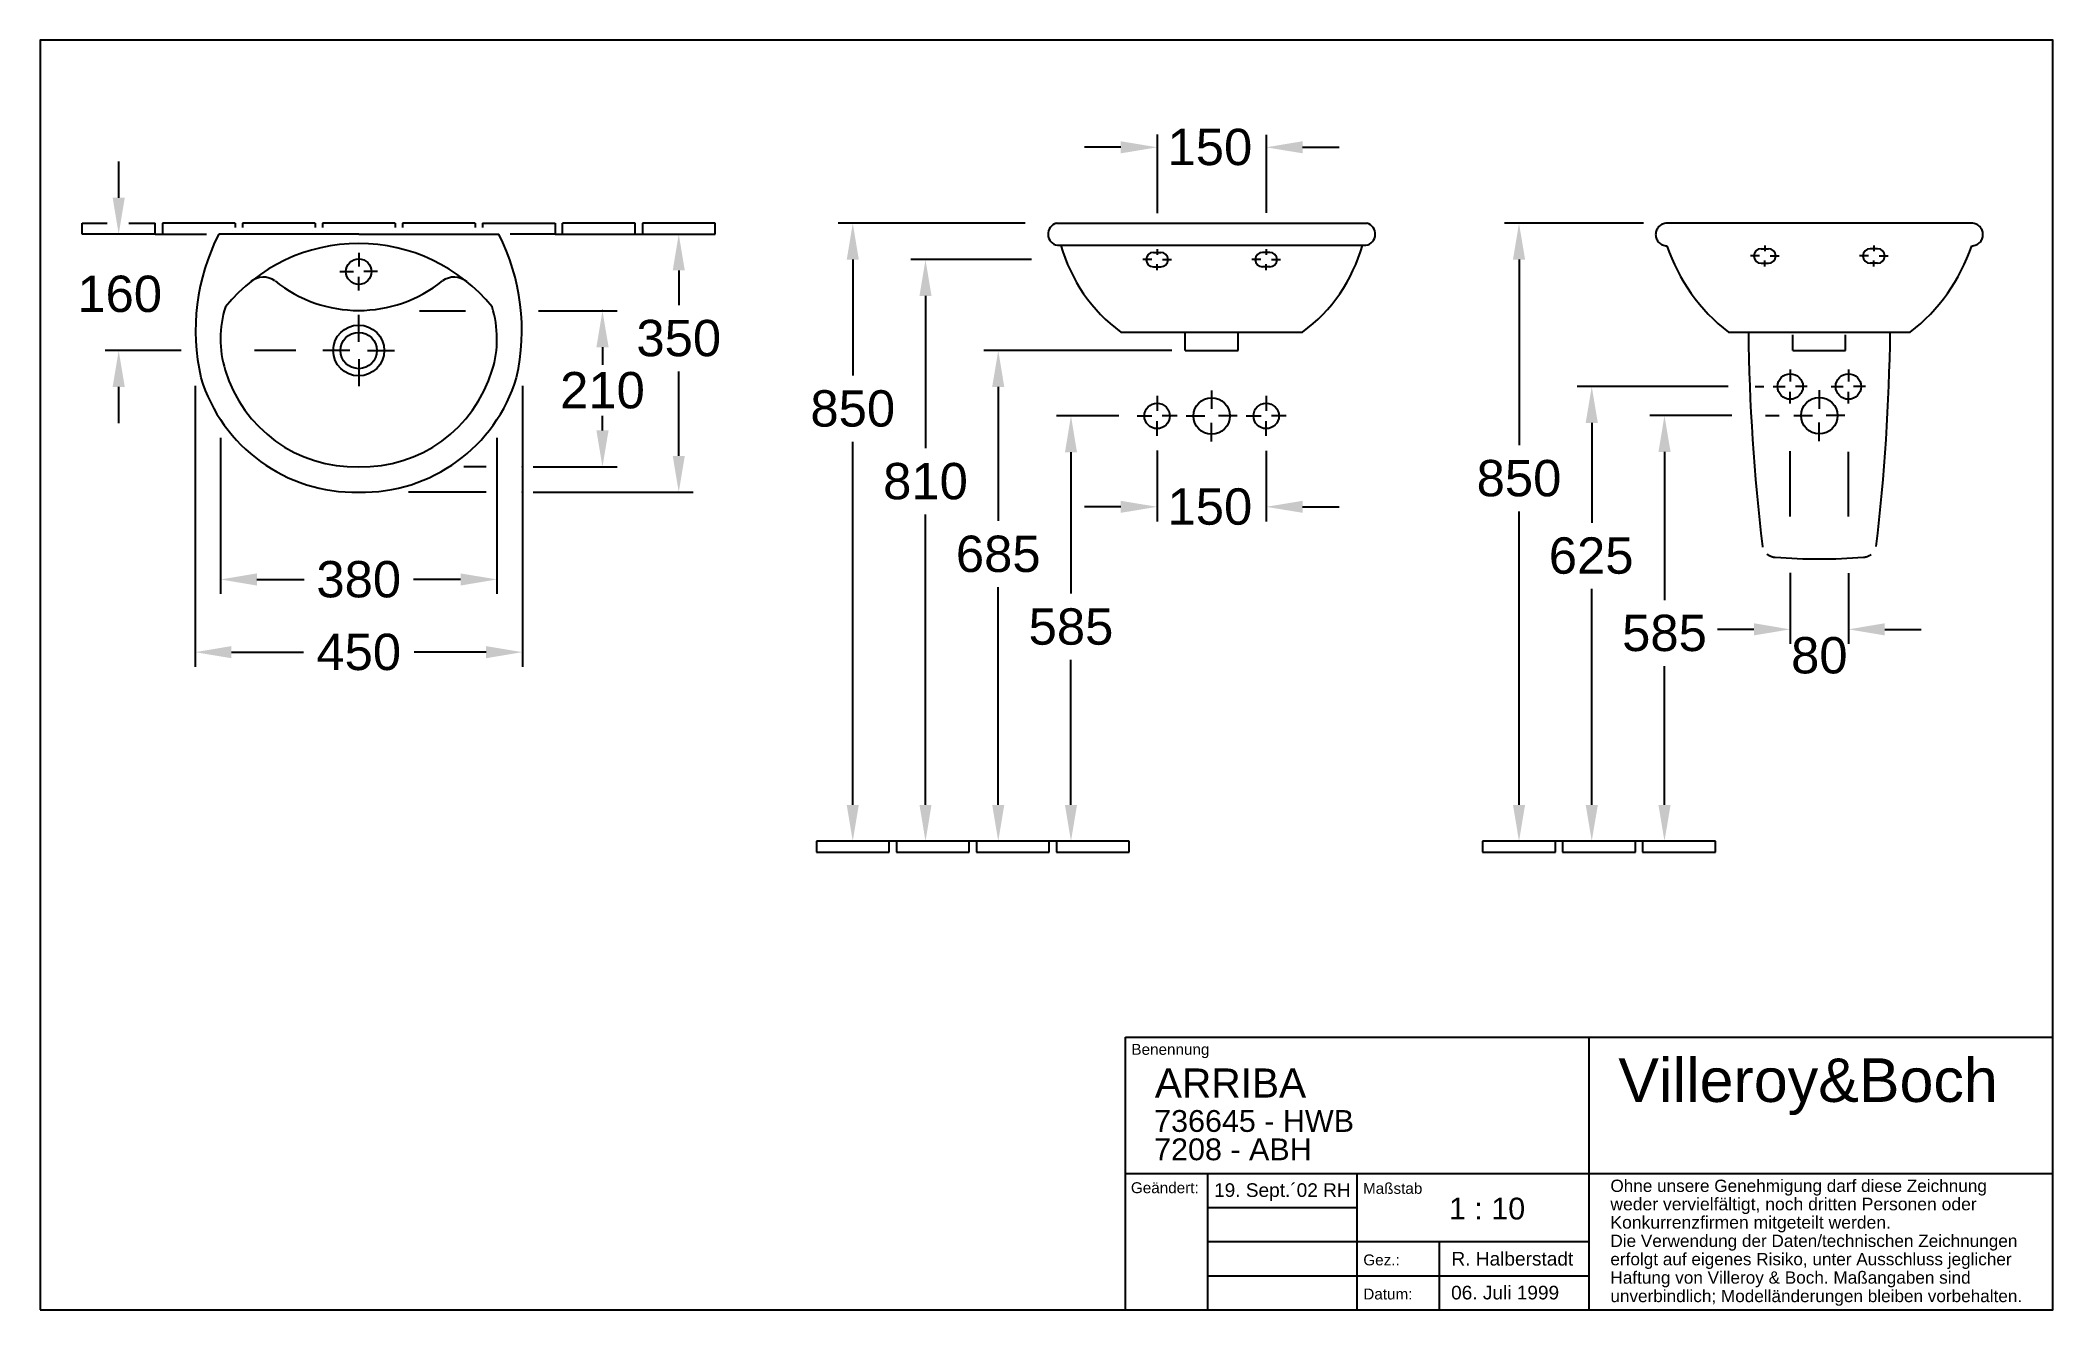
# Paper-space layout 'Vorlage10' of a CAD drawing. Extents: x 4 to 281, y 4 to 179.
# The model-space entities are those that its viewports show. They can reach past a viewport. Long polylines and large blocks are cut down to what shows.
import ezdxf
from ezdxf.enums import TextEntityAlignment as Align

# ---------------------------------------------------------------- set-up
doc = ezdxf.new("R2010")
doc.units = 0
doc.linetypes.add('ACAD_ISO03W100', pattern=[30, 12, -18])
doc.linetypes.add('STRICHLINIEX2', pattern=[38.1, 25.4, -12.7])
for name, color, linetype in [('ANSICHTFENSTER', 7, 'CONTINUOUS'), ('DRAUF', 6, 'CONTINUOUS'), ('DRAUF_Abfluss', 7, 'CONTINUOUS'), ('DRAUF_Bemassung', 7, 'CONTINUOUS'), ('DRAUF_Fliesen', 2, 'CONTINUOUS'), ('DRAUF_Hahnloch', 7, 'CONTINUOUS'), ('FRONT', 6, 'CONTINUOUS'), ('FRONT_Abfluss', 7, 'CONTINUOUS'), ('FRONT_Befestigung', 7, 'CONTINUOUS'), ('FRONT_Bemassung', 7, 'CONTINUOUS'), ('FRONT_Fliesen', 2, 'CONTINUOUS'), ('INST', 4, 'CONTINUOUS'), ('INST_Abfluss', 7, 'CONTINUOUS'), ('INST_Befestigung', 7, 'CONTINUOUS'), ('INST_Bemassung', 7, 'CONTINUOUS'), ('INST_Fliesen', 2, 'CONTINUOUS'), ('PLANKOPF', 7, 'CONTINUOUS'), ('PLANKOPF_Text', 7, 'CONTINUOUS'), ('PLANKOPF_Text_Deu', 7, 'CONTINUOUS')]:
    doc.layers.add(name, color=color, linetype=linetype)
doc.layers.get('ANSICHTFENSTER').off()
doc.styles.get("Standard").update_dxf_attribs({"font": 'ARIAL.TTF'})

psp = doc.layouts.new('Vorlage10')

# ---------------------------------------------------------------- texts
at = {"layer": 'PLANKOPF_Text', "linetype": 'Continuous'}
psp.add_text('1 : 10', height=3, dxfattribs=at).set_placement((197.84, 16.47))
at = {"layer": 'PLANKOPF_Text_Deu', "linetype": 'Continuous', "attachment_point": 1}
for s, insert, char_height, width in [('\\A1;Benennung', (154.19, 40.62), 1.5, 62.9137), ('\\A1;ARRIBA', (157.41, 37.24), 4, 59.7008), ('\\A1;Geändert:', (154.12, 21.59), 1.5, 10.5336), ('\\A1;19. Sept.´02 RH', (165.55, 21.45), 1.875, 19.6787), ('\\A1;Maßstab', (186.03, 21.5), 1.5, 31.0779), ('\\A1;Gez.:', (186.07, 11.66), 1.5, 10.4137), ('\\A1;R. Halberstadt', (198.19, 12.01), 1.875, 18.9211), ('\\A1;Datum:', (186.07, 6.97), 1.5, 10.4137), ('\\A1;06. Juli 1999', (198.14, 7.35), 1.875, 18.9652)]:
    psp.add_mtext(s, dxfattribs=dict(at, insert=insert, char_height=char_height, width=width))
at = {"layer": 'PLANKOPF_Text_Deu', "attachment_point": 1, "line_spacing_factor": 0.9}
for s, insert, char_height, width in [('\\A1;Villeroy&Boch', (221.13, 38.64), 6, 52.1787), ('\\A1;weder vervielfältigt, noch dritten Personen oder', (220.04, 19.46), 1.725, 60.5), ('Ohne unsere Genehmigung darf diese Zeichnung', (220.04, 21.95), 1.6875, 60.5), ('\\A1;Konkurrenzfirmen mitgeteilt werden.', (220.04, 16.94), 1.725, 60.5), ('\\A1;Die Verwendung der Daten/technischen Zeichnungen', (220.04, 14.38), 1.6875, 60.5), ('\\A1;erfolgt auf eigenes Risiko, unter Ausschluss jeglicher', (220.04, 11.86), 1.6875, 60.5), ('\\A1;Haftung von Villeroy & Boch. Maßangaben sind', (220.04, 9.33), 1.6875, 60.5), ('\\A1;unverbindlich; Modelländerungen bleiben vorbehalten.', (220.04, 6.79), 1.6875, 60.5)]:
    psp.add_mtext(s, dxfattribs=dict(at, insert=insert, char_height=char_height, width=width))
at = {"layer": 'PLANKOPF_Text_Deu', "linetype": 'Continuous', "char_height": 3, "width": 59.7947, "attachment_point": 1, "line_spacing_factor": 0.7}
for s, insert in [('\\A1;736645 - HWB', (157.31, 31.52)), ('\\A1;7208 - ABH', (157.31, 27.62))]:
    psp.add_mtext(s, dxfattribs=dict(at, insert=insert))

msp = doc.modelspace()

# ---------------------------------------------------------------- texts
at = {"layer": 'DRAUF_Bemassung'}
msp.add_text('160', height=50, dxfattribs=at).set_placement((152.5, 1361.5))
at = {"layer": 'DRAUF_Bemassung', "char_height": 50, "attachment_point": 5}
for s, insert in [('\\A1;350', (979.4, 1325.3)), ('\\A1;210', (874.5, 1253.6)), ('\\A1;380', (539.4, 993.6)), ('\\A1;450', (539.4, 893.6))]:
    msp.add_mtext(s, dxfattribs=dict(at, insert=insert))
at = {"layer": 'FRONT_Bemassung'}
for p in [(1651.1, 1561.3), (1651.1, 1066.7)]:
    msp.add_text('150', height=50, dxfattribs=at).set_placement(p)
at = {"layer": 'FRONT_Bemassung', "char_height": 50, "attachment_point": 5}
for s, insert in [('\\A1;850', (1218.4, 1226.3)), ('810', (1318.4, 1126.3)), ('685', (1418.4, 1026.3)), ('\\A1;585', (1518.4, 926.3))]:
    msp.add_mtext(s, dxfattribs=dict(at, insert=insert))
at = {"layer": 'INST_Bemassung'}
msp.add_text('80', height=50, dxfattribs=at).set_placement((2512.2, 887.1), align=Align.MIDDLE_CENTER)
at = {"layer": 'INST_Bemassung', "char_height": 50, "attachment_point": 5}
for s, insert in [('\\A1;850', (2099.3, 1130.4)), ('\\A1;625', (2198.5, 1023.9)), ('\\A1;585', (2299.3, 917.5))]:
    msp.add_mtext(s, dxfattribs=dict(at, insert=insert))

# ---------------------------------------------------------------- linework, layer by layer
at = {"layer": 'DRAUF'}
for q in [(346.9, 1468.5), (731.9, 1468.5)]:
    msp.add_line((539.4, 1468.6), q, dxfattribs=at)
at = {"layer": 'DRAUF', "color": 1, "linetype": 'Continuous'}
msp.add_circle((539.4, 1308.5), 35, dxfattribs=at)
at = {"layer": 'DRAUF'}
for centre, radius, start, end in [((607.5, 1336), 292.4, 153.0381, 192.8104), ((471.3, 1336), 292.4, 347.1896, 26.9619), ((534.6, 1335.2), 221.7, 196.7962, 271.2318), ((544.2, 1335.2), 221.7, 268.7682, 343.2038)]:
    msp.add_arc(centre, radius, start, end, dxfattribs=at)
at = {"layer": 'DRAUF', "color": 5}
for centre, radius, start, end in [((539.4, 1219.4), 236.3, 39.1396, 140.8604), ((494.3, 1324.5), 145, 162.3268, 197.2567), ((584.5, 1324.5), 145, 342.7433, 17.6732), ((534.6, 1335.2), 186.7, 196.7108, 271.4624), ((544.2, 1335.2), 186.7, 268.5376, 343.2892)]:
    msp.add_arc(centre, radius, start, end, dxfattribs=at)
at = {"layer": 'DRAUF', "color": 4}
for centre, radius, start, end in [((408.3, 1382.1), 27.3, 54.2173, 129.3302), ((539.4, 1546.6), 183, 231.0235, 308.9765), ((670.5, 1382.1), 27.3, 50.6698, 125.7827)]:
    msp.add_arc(centre, radius, start, end, dxfattribs=at)
at = {"layer": 'DRAUF_Abfluss', "color": 1, "linetype": 'Continuous', "ltscale": 0.4}
for p, q in [((539.4, 1320.5), (539.4, 1357.8)), ((527.4, 1308.5), (490.2, 1308.5)), ((551.4, 1308.5), (588.7, 1308.5)), ((539.4, 1296.6), (539.4, 1259.3))]:
    msp.add_line(p, q, dxfattribs=at)
at = {"layer": 'DRAUF_Abfluss', "color": 4, "linetype": 'Continuous'}
msp.add_circle((539.4, 1308.5), 25, dxfattribs=at)
at = {"layer": 'DRAUF_Bemassung', "linetype": 'ByBlock'}
for p, q in [((209.4, 1518.6), (209.4, 1568.6)), ((295.1, 1308.5), (190.9, 1308.5)), ((209.4, 1208.5), (209.4, 1258.5))]:
    msp.add_line(p, q, dxfattribs=at)
at = {"layer": 'DRAUF_Bemassung'}
for p, q in [((979.4, 1418.6), (979.4, 1370.8)), ((623.1, 1363.1), (686.3, 1363.1)), ((786.4, 1363.1), (894.5, 1363.1)), ((452.8, 1308.5), (396.2, 1308.5)), ((874.5, 1313.1), (874.5, 1288.6)), ((979.4, 1163.6), (979.4, 1279.7)), ((314.4, 1259.9), (314.4, 873.6)), ((764.4, 1259.9), (764.4, 873.6)), ((874.5, 1198.6), (874.5, 1218.6)), ((349.4, 1188.4), (349.4, 973.6)), ((729.4, 1188.4), (729.4, 973.6)), ((714.4, 1148.6), (683.8, 1148.6)), ((779.4, 1148.6), (894.5, 1148.6)), ((714.4, 1113.6), (607.9, 1113.6)), ((779.4, 1113.6), (999.4, 1113.6)), ((399.4, 993.6), (464.3, 993.6)), ((679.4, 993.6), (614.5, 993.6)), ((364.4, 893.6), (463.3, 893.6)), ((714.4, 893.6), (615.6, 893.6))]:
    msp.add_line(p, q, dxfattribs=at)
for p in [(874.5, 1363.1), (764.4, 1148.6), (764.4, 1113.6)]:
    msp.add_point(p, dxfattribs=at)
at = {"layer": 'DRAUF_Bemassung', "linetype": 'ByBlock'}
for points in [[(201.1, 1518.6), (217.7, 1518.6), (209.4, 1468.6)], [(201.1, 1258.5), (217.7, 1258.5), (209.4, 1308.5)]]:
    msp.add_solid(points, dxfattribs=at)
at = {"layer": 'DRAUF_Bemassung'}
for points in [[(971.1, 1418.6), (987.7, 1418.6), (979.4, 1468.6)], [(866.2, 1313.1), (882.9, 1313.1), (874.5, 1363.1)], [(866.2, 1198.6), (882.9, 1198.6), (874.5, 1148.6)], [(971.1, 1163.6), (987.7, 1163.6), (979.4, 1113.6)], [(399.4, 1001.9), (399.4, 985.2), (349.4, 993.6)], [(679.4, 1001.9), (679.4, 985.2), (729.4, 993.6)], [(364.4, 901.9), (364.4, 885.2), (314.4, 893.6)], [(714.4, 901.9), (714.4, 885.2), (764.4, 893.6)]]:
    msp.add_solid(points, dxfattribs=at)
at = {"layer": 'DRAUF_Fliesen'}
for p, q in [((159.4, 1483.6), (193.4, 1483.6)), ((159.4, 1468.6), (159.4, 1483.6)), ((259.4, 1468.6), (159.4, 1468.6)), ((223.4, 1483.6), (259.4, 1483.6)), ((259.4, 1468.6), (259.4, 1483.6)), ((259.4, 1468.6), (269.4, 1468.6)), ((369.4, 1483.6), (269.4, 1483.6)), ((269.4, 1483.6), (269.4, 1468.6)), ((269.4, 1468.6), (330, 1468.6)), ((369.4, 1483.6), (369.4, 1477.7)), ((479.4, 1483.6), (379.4, 1483.6)), ((379.4, 1483.6), (379.4, 1477.7)), ((479.4, 1483.6), (479.4, 1477.7)), ((589.4, 1483.6), (489.4, 1483.6)), ((489.4, 1483.6), (489.4, 1477.7)), ((589.4, 1483.6), (589.4, 1477.7)), ((699.4, 1483.6), (599.4, 1483.6)), ((599.4, 1483.6), (599.4, 1477.7)), ((699.4, 1483.6), (699.4, 1477.7)), ((709.4, 1483.6), (809.4, 1483.6)), ((709.4, 1483.6), (709.4, 1477.7)), ((809.4, 1468.6), (747.4, 1468.6)), ((809.4, 1483.6), (809.4, 1468.6)), ((809.4, 1468.6), (819.4, 1468.6)), ((919.4, 1483.6), (819.4, 1483.6)), ((819.4, 1468.6), (819.4, 1483.6)), ((819.4, 1468.6), (919.4, 1468.6)), ((919.4, 1468.6), (919.4, 1483.6)), ((919.4, 1468.6), (929.4, 1468.6)), ((1029.4, 1483.6), (929.4, 1483.6)), ((929.4, 1483.6), (929.4, 1468.6)), ((929.4, 1468.6), (1029.4, 1468.6)), ((1029.4, 1468.6), (1029.4, 1483.6))]:
    msp.add_line(p, q, dxfattribs=at)
at = {"layer": 'DRAUF_Hahnloch', "color": 1, "linetype": 'Continuous'}
for p, q in [((539.4, 1442.9), (539.4, 1424.1)), ((513.6, 1417), (532.4, 1417)), ((565.3, 1417), (546.4, 1417)), ((539.4, 1391.2), (539.4, 1410))]:
    msp.add_line(p, q, dxfattribs=at)
at = {"layer": 'DRAUF_Hahnloch', "color": 2, "linetype": 'Continuous'}
msp.add_circle((539.4, 1417), 17.5, dxfattribs=at)
at = {"layer": 'FRONT'}
for p, q in [((1498.4, 1481.3), (1925.2, 1481.3)), ((1499.7, 1451), (1923.9, 1451)), ((1586.8, 1331.7), (1836.9, 1331.7))]:
    msp.add_line(p, q, dxfattribs=at)
at = {"layer": 'FRONT', "color": 4}
for p, q in [((1675.6, 1306.3), (1675.6, 1331.7)), ((1748.1, 1306.3), (1748.1, 1331.7)), ((1675.6, 1306.3), (1748.1, 1306.3))]:
    msp.add_line(p, q, dxfattribs=at)
at = {"layer": 'FRONT'}
for centre, radius, start, end in [((1502.3, 1466.3), 15.5, 104.6578, 260.3944), ((1921.3, 1466.3), 15.5, 279.6056, 75.3422), ((1720.7, 1511.7), 224.4, 195.709, 233.3612), ((1703, 1511.7), 224.4, 306.6388, 344.291)]:
    msp.add_arc(centre, radius, start, end, dxfattribs=at)
at = {"layer": 'FRONT_Abfluss', "color": 1, "linetype": 'Continuous'}
for p, q in [((1711.8, 1251.3), (1711.8, 1225.9)), ((1636.8, 1243.8), (1636.9, 1223.4)), ((1786.8, 1243.8), (1786.8, 1223.4)), ((1609.3, 1216.3), (1629.7, 1216.4)), ((1636.8, 1188.8), (1636.8, 1209.2)), ((1664.3, 1216.3), (1643.9, 1216.3)), ((1676.8, 1216.3), (1702.3, 1216.3)), ((1711.8, 1181.3), (1711.8, 1206.8)), ((1746.8, 1216.3), (1721.4, 1216.3)), ((1759.3, 1216.3), (1779.7, 1216.3)), ((1786.8, 1188.8), (1786.9, 1209.2)), ((1814.3, 1216.3), (1793.9, 1216.4))]:
    msp.add_line(p, q, dxfattribs=at)
at = {"layer": 'FRONT_Abfluss', "color": 2, "linetype": 'Continuous'}
for centre in [(1636.8, 1216.3), (1786.8, 1216.3)]:
    msp.add_circle(centre, 17.5, dxfattribs=at)
at = {"layer": 'FRONT_Abfluss', "color": 4, "linetype": 'Continuous'}
msp.add_circle((1711.8, 1216.3), 25, dxfattribs=at)
at = {"layer": 'FRONT_Befestigung', "color": 7, "linetype": 'Continuous'}
for p, q in [((1631.8, 1441.3), (1641.8, 1441.3)), ((1791.8, 1441.3), (1781.8, 1441.3)), ((1631.8, 1421.3), (1641.8, 1421.3)), ((1791.8, 1421.3), (1781.8, 1421.3))]:
    msp.add_line(p, q, dxfattribs=at)
at = {"layer": 'FRONT_Befestigung', "color": 1, "linetype": 'Continuous'}
for p, q in [((1636.8, 1445.7), (1636.8, 1437.7)), ((1786.8, 1445.7), (1786.8, 1437.7)), ((1629.4, 1431.3), (1617.1, 1431.3)), ((1636.8, 1417), (1636.8, 1424.9)), ((1644.3, 1431.3), (1656.5, 1431.3)), ((1779.4, 1431.3), (1767.1, 1431.3)), ((1786.8, 1417), (1786.8, 1424.9)), ((1794.3, 1431.3), (1806.5, 1431.3))]:
    msp.add_line(p, q, dxfattribs=at)
at = {"layer": 'FRONT_Befestigung', "color": 7, "linetype": 'Continuous'}
for centre, start, end in [((1631.8, 1431.3), 90, 270), ((1641.8, 1431.3), 270, 90), ((1781.8, 1431.3), 90, 270), ((1791.8, 1431.3), 270, 90)]:
    msp.add_arc(centre, 10, start, end, dxfattribs=at)
at = {"layer": 'FRONT_Bemassung', "linetype": 'ByBlock'}
for p, q in [((1586.8, 1585.8), (1536.8, 1585.8)), ((1636.8, 1603.2), (1636.8, 1495.2)), ((1786.9, 1602.9), (1786.9, 1495.5)), ((1836.9, 1585.8), (1886.9, 1585.8)), ((1636.8, 1168.8), (1636.8, 1071.3)), ((1786.9, 1168.5), (1786.9, 1071.3)), ((1586.8, 1091.3), (1536.8, 1091.3)), ((1836.9, 1091.3), (1886.9, 1091.3))]:
    msp.add_line(p, q, dxfattribs=at)
at = {"layer": 'FRONT_Bemassung'}
for p, q in [((1455.3, 1481.3), (1198.4, 1481.3)), ((1218.4, 1431.3), (1218.4, 1271.9)), ((1463.9, 1431.3), (1298.4, 1431.3)), ((1318.4, 1381.3), (1318.4, 1171.9)), ((1657, 1306.3), (1398.4, 1306.3)), ((1418.4, 1256.3), (1418.4, 1071.9)), ((1584.3, 1216.3), (1498.4, 1216.3)), ((1218.4, 681.3), (1218.4, 1180.8)), ((1518.4, 1166.3), (1518.4, 971.9)), ((1318.4, 681.3), (1318.4, 1080.8)), ((1418.4, 681.3), (1418.4, 980.8)), ((1518.4, 681.3), (1518.4, 880.8))]:
    msp.add_line(p, q, dxfattribs=at)
at = {"layer": 'FRONT_Bemassung', "linetype": 'ByBlock'}
for points in [[(1586.8, 1594.2), (1586.8, 1577.5), (1636.8, 1585.8)], [(1836.9, 1594.2), (1836.9, 1577.5), (1786.9, 1585.8)], [(1586.8, 1099.6), (1586.8, 1083), (1636.8, 1091.3)], [(1836.9, 1099.6), (1836.9, 1083), (1786.9, 1091.3)]]:
    msp.add_solid(points, dxfattribs=at)
at = {"layer": 'FRONT_Bemassung'}
for points in [[(1210.1, 1431.3), (1226.7, 1431.3), (1218.4, 1481.3)], [(1310.1, 1381.3), (1326.7, 1381.3), (1318.4, 1431.3)], [(1410.1, 1256.3), (1426.7, 1256.3), (1418.4, 1306.3)], [(1510.1, 1166.3), (1526.7, 1166.3), (1518.4, 1216.3)], [(1210.1, 681.3), (1226.7, 681.3), (1218.4, 631.3)], [(1310.1, 681.3), (1326.7, 681.3), (1318.4, 631.3)], [(1410.1, 681.3), (1426.7, 681.3), (1418.4, 631.3)], [(1510.1, 681.3), (1526.7, 681.3), (1518.4, 631.3)]]:
    msp.add_solid(points, dxfattribs=at)
at = {"layer": 'FRONT_Fliesen'}
for p, q in [((1168.4, 631.3), (1168.4, 616.3)), ((1268.4, 631.3), (1168.4, 631.3)), ((1168.4, 616.3), (1268.4, 616.3)), ((1268.4, 616.3), (1268.4, 631.3)), ((1278.4, 631.3), (1268.4, 631.3)), ((1278.4, 631.3), (1278.4, 616.3)), ((1378.4, 631.3), (1278.4, 631.3)), ((1278.4, 616.3), (1378.4, 616.3)), ((1378.4, 616.3), (1378.4, 631.3)), ((1388.4, 631.3), (1378.4, 631.3)), ((1384.9, 631.3), (1378.4, 631.3)), ((1388.4, 631.3), (1388.4, 616.3)), ((1488.4, 631.3), (1388.4, 631.3)), ((1388.4, 616.3), (1488.4, 616.3)), ((1488.4, 616.3), (1488.4, 631.3)), ((1498.4, 631.3), (1488.4, 631.3)), ((1494.9, 631.3), (1488.4, 631.3)), ((1498.4, 631.3), (1498.4, 616.3)), ((1598.4, 631.3), (1498.4, 631.3)), ((1498.4, 616.3), (1598.4, 616.3)), ((1598.4, 616.3), (1598.4, 631.3))]:
    msp.add_line(p, q, dxfattribs=at)
at = {"layer": 'INST', "color": 4, "linetype": 'ACAD_ISO03W100'}
for p, q in [((2475.9, 1306.3), (2475.9, 1328)), ((2475.9, 1306.3), (2548.4, 1306.3)), ((2548.4, 1306.3), (2548.4, 1327.8))]:
    msp.add_line(p, q, dxfattribs=at)
msp.add_lwpolyline([(2721.7, 1450.3, 0.997604), (2721.8, 1481.3), (2302.6, 1481.3, 0.997604), (2302.7, 1450.3, 0.14908), (2387.1, 1331.7), (2637.3, 1331.7, 0.14908)], format="xyb", close=True, dxfattribs=at)
for centre, radius, start, end in [((5245.6, 1368.1), 2831.2, 180.7373, 186.7229), ((-221.3, 1368.1), 2831.2, 353.2771, 359.2627), ((2571.6, 1041.3), 19.4, 273.379, 307.1643), ((2512.2, 1810), 790.4, 265.6038, 274.3962)]:
    msp.add_arc(centre, radius, start, end, dxfattribs=at)
at = {"layer": 'INST', "color": 4, "linetype": 'STRICHLINIEX2', "ltscale": 0.6}
for start, end in [(193.9747, 196.5352), (228.6193, 266.621)]:
    msp.add_arc((2452.8, 1041.3), 19.4, start, end, dxfattribs=at)
at = {"layer": 'INST_Abfluss', "color": 1, "linetype": 'Continuous'}
for p, q in [((2472.2, 1280.2), (2472.2, 1263.8)), ((2552.2, 1280.2), (2552.2, 1263.8)), ((2448.7, 1256.7), (2465.1, 1256.7)), ((2472.2, 1233.2), (2472.2, 1249.6)), ((2495.7, 1256.7), (2479.3, 1256.7)), ((2512.2, 1251.7), (2512.2, 1226.2)), ((2528.7, 1256.7), (2545.1, 1256.7)), ((2552.2, 1233.2), (2552.2, 1249.6)), ((2575.7, 1256.7), (2559.3, 1256.7)), ((2477.2, 1216.7), (2502.6, 1216.7)), ((2512.2, 1181.7), (2512.2, 1207.1)), ((2547.2, 1216.7), (2521.7, 1216.7))]:
    msp.add_line(p, q, dxfattribs=at)
at = {"layer": 'INST_Abfluss', "color": 2, "linetype": 'Continuous'}
for centre in [(2472.2, 1256.7), (2552.2, 1256.7)]:
    msp.add_circle(centre, 17.5, dxfattribs=at)
at = {"layer": 'INST_Abfluss', "color": 4, "linetype": 'Continuous'}
msp.add_circle((2512.2, 1216.7), 25, dxfattribs=at)
at = {"layer": 'INST_Befestigung', "color": 7, "linetype": 'Continuous'}
for p, q in [((2432.2, 1446.3), (2442.2, 1446.3)), ((2592.2, 1446.3), (2582.2, 1446.3)), ((2592.2, 1426.3), (2582.2, 1426.3))]:
    msp.add_line(p, q, dxfattribs=at)
at = {"layer": 'INST_Befestigung', "color": 1, "linetype": 'Continuous'}
for p, q in [((2437.2, 1450.7), (2437.2, 1442.7)), ((2587.2, 1450.7), (2587.2, 1442.7)), ((2429.8, 1436.3), (2417.5, 1436.3)), ((2432.2, 1426.3), (2442.2, 1426.3)), ((2437.2, 1422), (2437.2, 1429.9)), ((2444.6, 1436.3), (2456.9, 1436.3)), ((2579.8, 1436.3), (2567.5, 1436.3)), ((2587.2, 1422), (2587.2, 1429.9)), ((2594.6, 1436.3), (2606.9, 1436.3))]:
    msp.add_line(p, q, dxfattribs=at)
at = {"layer": 'INST_Befestigung', "color": 7, "linetype": 'Continuous'}
for centre, start, end in [((2432.2, 1436.3), 90, 270), ((2442.2, 1436.3), 270, 90), ((2582.2, 1436.3), 90, 270), ((2592.2, 1436.3), 270, 90)]:
    msp.add_arc(centre, 10, start, end, dxfattribs=at)
at = {"layer": 'INST_Bemassung'}
for p, q in [((2270.4, 1481.3), (2079.3, 1481.3)), ((2099.3, 1431.3), (2099.3, 1175.9)), ((2387, 1256.7), (2179.3, 1256.7)), ((2423.9, 1256.7), (2435.9, 1256.7)), ((2199.3, 1206.7), (2199.3, 1069.4)), ((2391.8, 1216.7), (2279.3, 1216.7)), ((2438.4, 1216.7), (2457.2, 1216.7)), ((2299.3, 1166.7), (2299.3, 963)), ((2472.2, 1077.9), (2472.2, 1167.7)), ((2552.2, 1077.9), (2552.3, 1166.7)), ((2099.3, 681.3), (2099.3, 1084.8)), ((2199.3, 681.3), (2199.3, 978.4)), ((2299.3, 681.3), (2299.3, 871.9))]:
    msp.add_line(p, q, dxfattribs=at)
at = {"layer": 'INST_Bemassung', "linetype": 'ByBlock'}
for p, q in [((2472.2, 1000.3), (2472.2, 902.7)), ((2552.2, 1000), (2552.2, 902.7)), ((2422.2, 922.7), (2372.2, 922.7)), ((2602.2, 922.7), (2652.2, 922.7))]:
    msp.add_line(p, q, dxfattribs=at)
at = {"layer": 'INST_Bemassung'}
for points in [[(2091, 1431.3), (2107.7, 1431.3), (2099.3, 1481.3)], [(2191, 1206.7), (2207.7, 1206.7), (2199.3, 1256.7)], [(2291, 1166.7), (2307.7, 1166.7), (2299.3, 1216.7)], [(2091, 681.3), (2107.7, 681.3), (2099.3, 631.3)], [(2191, 681.3), (2207.7, 681.3), (2199.3, 631.3)], [(2291, 681.3), (2307.7, 681.3), (2299.3, 631.3)]]:
    msp.add_solid(points, dxfattribs=at)
at = {"layer": 'INST_Bemassung', "linetype": 'ByBlock'}
for points in [[(2422.2, 931.1), (2422.2, 914.4), (2472.2, 922.7)], [(2602.2, 931.1), (2602.2, 914.4), (2552.2, 922.7)]]:
    msp.add_solid(points, dxfattribs=at)
at = {"layer": 'INST_Fliesen'}
for p, q in [((2049.3, 631.3), (2049.3, 616.3)), ((2149.3, 631.3), (2049.3, 631.3)), ((2049.3, 616.3), (2149.3, 616.3)), ((2149.3, 616.3), (2149.3, 631.3)), ((2159.3, 631.3), (2149.3, 631.3)), ((2159.3, 631.3), (2159.3, 616.3)), ((2259.3, 631.3), (2159.3, 631.3)), ((2159.3, 616.3), (2259.3, 616.3)), ((2259.3, 616.3), (2259.3, 631.3)), ((2269.3, 631.3), (2259.3, 631.3)), ((2269.3, 631.3), (2269.3, 616.3)), ((2369.3, 631.3), (2269.3, 631.3)), ((2269.3, 616.3), (2369.3, 616.3)), ((2369.3, 616.3), (2369.3, 631.3))]:
    msp.add_line(p, q, dxfattribs=at)

msp.set_redraw_order([(e.dxf.handle, doc.entitydb.next_handle()) for e in msp.query("TEXT MTEXT ATTDEF DIMENSION ARC_DIMENSION")])  # texts and dimensions are drawn at this point

# ---------------------------------------------------------------- linework, layer by layer
at = {"layer": 'PLANKOPF', "color": 4, "linetype": 'Continuous'}
for p, q in [((153.36, 4.05), (153.36, 41.55)), ((153.36, 41.55), (280.86, 41.55)), ((217.11, 4.05), (217.11, 41.55)), ((153.36, 22.8), (280.86, 22.8)), ((164.66, 22.8), (164.66, 4.05)), ((185.23, 4.05), (185.23, 22.8))]:
    psp.add_line(p, q, dxfattribs=at)
at = {"layer": 'PLANKOPF', "color": 2, "linetype": 'Continuous'}
for p, q in [((164.66, 18.11), (185.23, 18.11)), ((164.66, 13.43), (185.23, 13.43)), ((185.23, 13.43), (217.11, 13.43)), ((196.48, 13.43), (196.48, 4.05)), ((164.66, 8.74), (185.23, 8.74)), ((185.23, 8.74), (217.11, 8.74))]:
    psp.add_line(p, q, dxfattribs=at)
at = {"layer": 'PLANKOPF', "color": 4, "linetype": 'Continuous'}
psp.add_lwpolyline([(4.17, 4.05), (280.86, 4.05), (280.86, 178.68), (4.17, 178.68)], close=True, dxfattribs=at)

psp.set_redraw_order([(e.dxf.handle, doc.entitydb.next_handle()) for e in psp.query("TEXT MTEXT ATTDEF DIMENSION ARC_DIMENSION")])  # texts and dimensions are drawn at this point

# ---------------------------------------------------------------- viewports
at = {"layer": 'ANSICHTFENSTER'}
for center, size, view_center_point, view_height, status, view_target_point in [((148.47, 116.71), (86.03, 108.095), (-5.72, -0.5), 1080.953, 3, (1550.03, 1113.89)), ((237.07, 109.9), (74.82, 93.259), (4.56, -3.56), 932.587, 4, (2390.69, 1048.82))]:
    psp.add_viewport(center=center, size=size, view_center_point=view_center_point, view_height=view_height, status=status, dxfattribs=dict(at, view_target_point=view_target_point))
at = {"layer": 'ANSICHTFENSTER', "view_target_point": (593.54, 1218.29)}
psp.add_viewport(center=(53.51, 126.25), size=(92.99, 79.936), view_center_point=(1.39, -7.29), view_height=799.36, dxfattribs=at)

doc.saveas('drawing.dxf')
